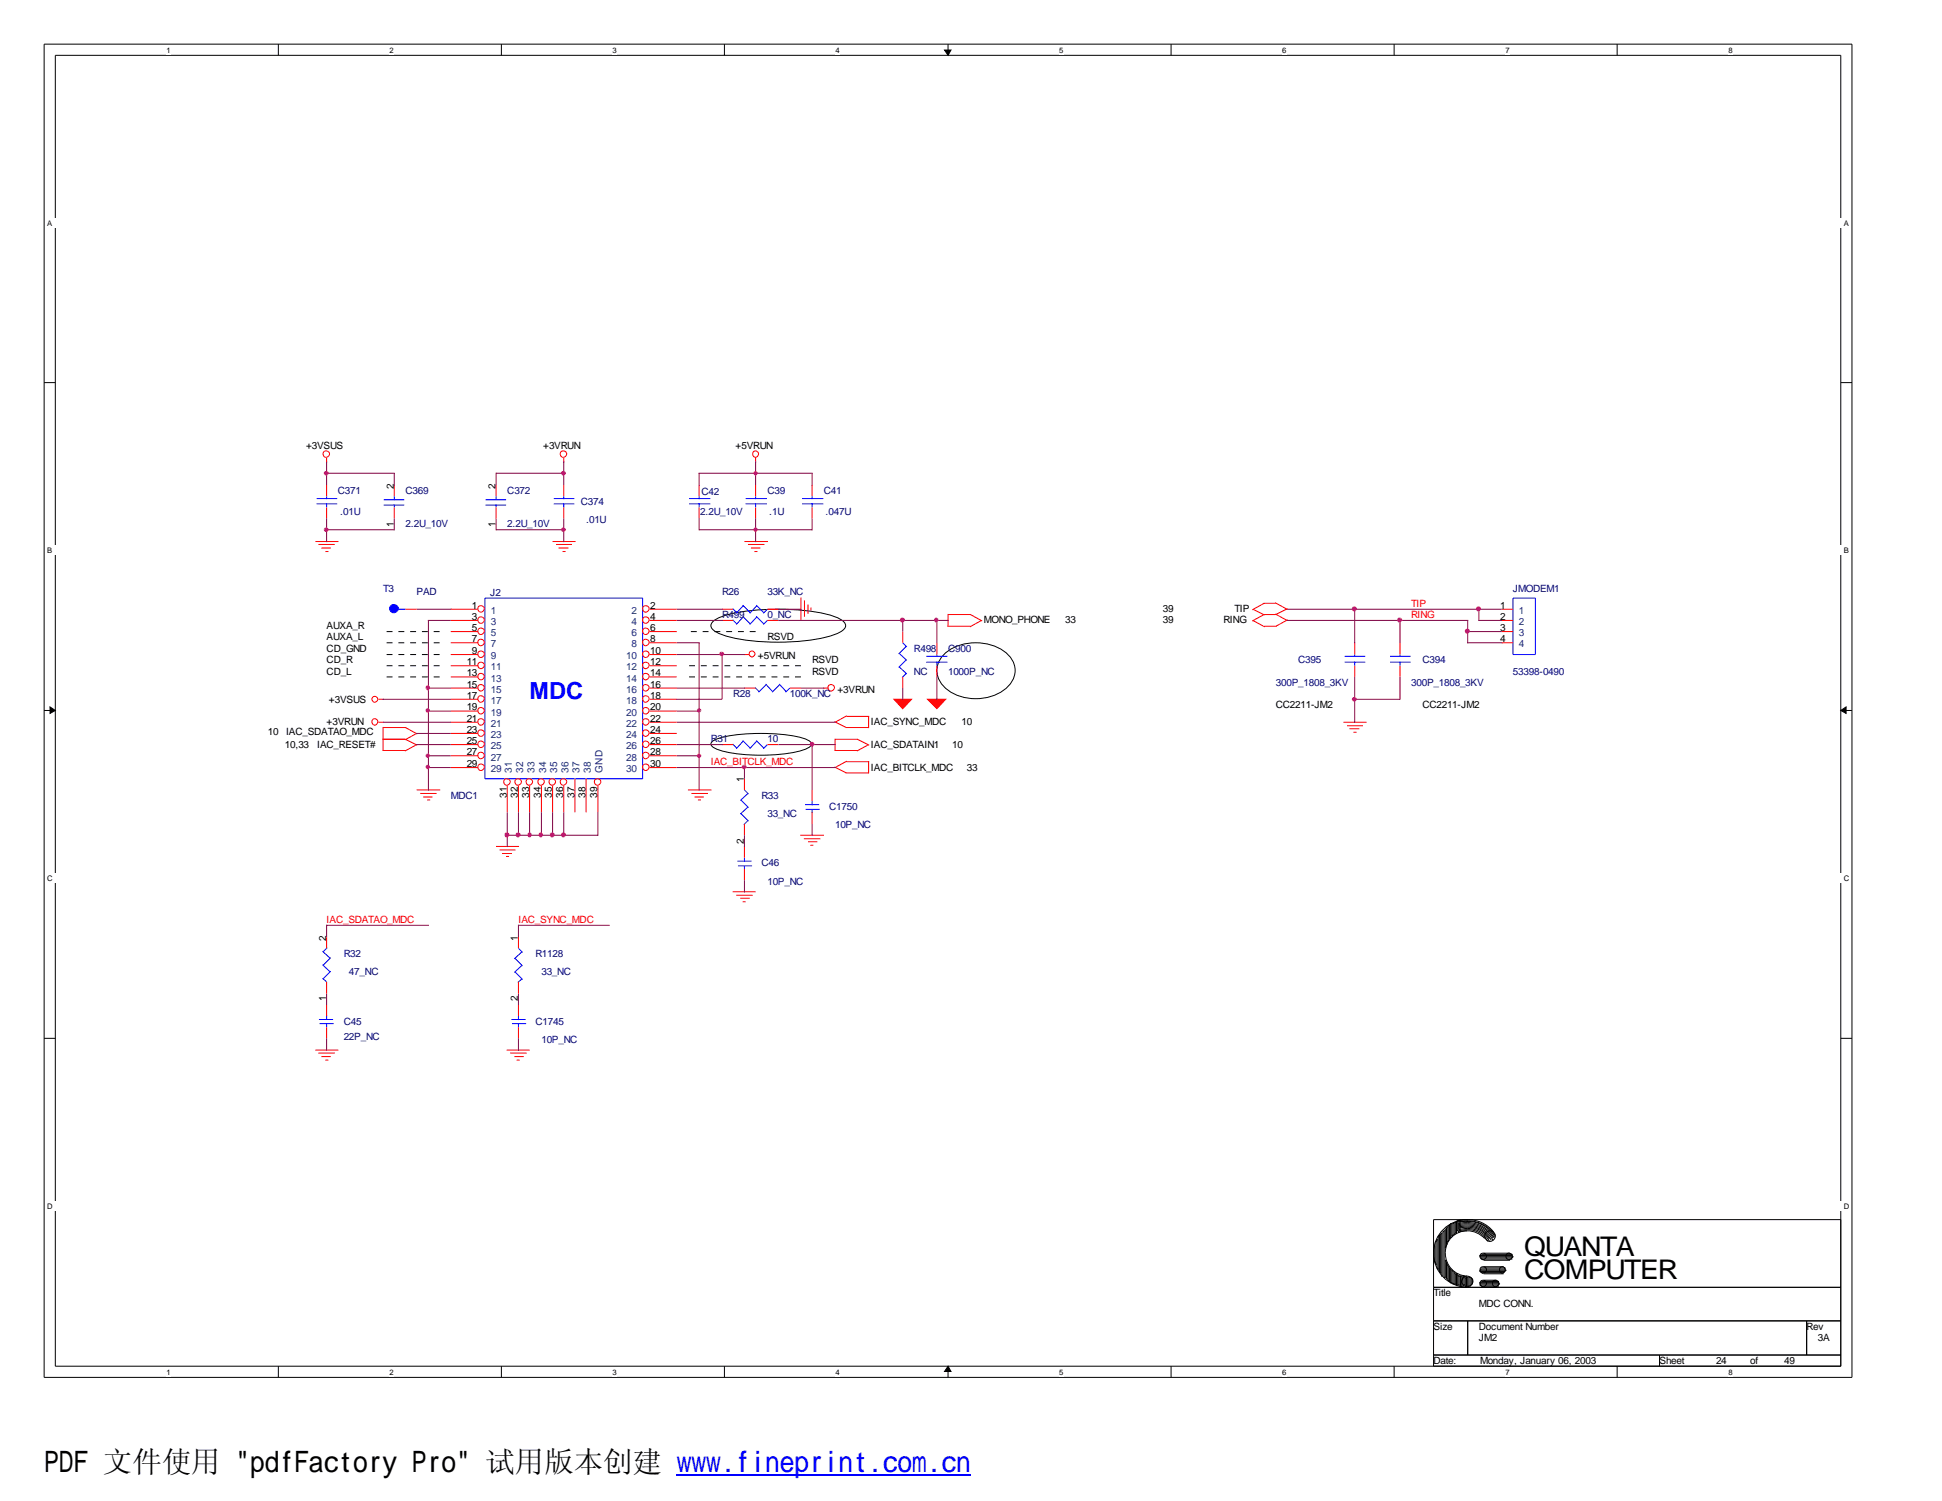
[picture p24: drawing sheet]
<svg xmlns="http://www.w3.org/2000/svg" width="279mm" height="216mm" viewBox="0 0 279 216" stroke-linecap="round" stroke-linejoin="round" font-family="sans-serif">
<defs><g id="words">
<text font-size="4.2" x="6.3" y="211.7">PDF 文件使用 &quot;pdfFactory Pro&quot; 试用版本创建 www.fineprint.com.cn</text>
<g font-size="3.9">
<text x="219.3" y="180.6">QUANTA</text>
<text x="219.3" y="184">COMPUTER</text>
</g>
<text font-size="3.4" fill="#00f" x="76.2" y="100.5">MDC</text>
<g font-size="1.4">
<text x="44" y="64.5">+3VSUS</text>
<text x="78.1" y="64.5">+3VRUN</text>
<text x="105.8" y="64.5">+5VRUN</text>
<text x="56.6" y="70.3" transform="rotate(-90 56.6 70.3)">2</text>
<text x="71.3" y="70.3" transform="rotate(-90 71.3 70.3)">2</text>
<text x="56.6" y="75.8" transform="rotate(-90 56.6 75.8)">1</text>
<text x="71.3" y="75.8" transform="rotate(-90 71.3 75.8)">1</text>
<text x="67.9" y="87.5">1</text>
<text x="67.9" y="89.2">3</text>
<text x="93.6" y="87.5">2</text>
<text x="93.6" y="89.2">4</text>
<text x="141.6" y="89.7">MONO_PHONE</text>
<text x="153.2" y="89.7">33</text>
<text x="167.3" y="88.1">39</text>
<text x="167.3" y="89.7">39</text>
<text x="176" y="89.7">RING</text>
<text x="177.6" y="88.1">TIP</text>
<text x="215.8" y="87.5">1</text>
<text x="215.8" y="89.2">2</text>
<text x="47" y="90.5">AUXA_R</text>
<text x="47" y="92.1">AUXA_L</text>
<text x="47" y="95.4">CD_R</text>
<text x="47" y="93.7">CD_GND</text>
<text x="67.1" y="95.7">11</text>
<text x="67.9" y="90.8">5</text>
<text x="67.9" y="92.4">7</text>
<text x="67.9" y="94.1">9</text>
<text x="93.6" y="90.8">6</text>
<text x="93.6" y="92.4">8</text>
<text x="93.6" y="94.1">10</text>
<text x="93.6" y="95.7">12</text>
<text x="109.1" y="94.7">+5VRUN</text>
<text x="110.4" y="92.1">RSVD</text>
<text x="116.8" y="95.4">RSVD</text>
<text x="215.8" y="90.8">3</text>
<text x="215.8" y="92.4">4</text>
<text x="47" y="97">CD_L</text>
<text x="47.3" y="101.1">+3VSUS</text>
<text x="67.1" y="97.3">13</text>
<text x="67.1" y="98.9">15</text>
<text x="67.1" y="100.5">17</text>
<text x="93.6" y="97.3">14</text>
<text x="93.6" y="98.9">16</text>
<text x="93.6" y="100.5">18</text>
<text x="116.8" y="97">RSVD</text>
<text x="120.5" y="99.7">+3VRUN</text>
<text x="183.6" y="101.9">CC2211-JM2</text>
<text x="204.6" y="101.9">CC2211-JM2</text>
<text x="38.5" y="105.7">10</text>
<text x="41" y="107.6">10,33</text>
<text x="41.1" y="105.7">IAC_SDATAO_MDC</text>
<text x="45.6" y="107.6">IAC_RESET#</text>
<text x="47" y="104.3">+3VRUN</text>
<text x="67.1" y="102.2">19</text>
<text x="67.1" y="103.8">21</text>
<text x="67.1" y="105.4">23</text>
<text x="67.1" y="107">25</text>
<text x="93.6" y="102.2">20</text>
<text x="93.6" y="103.8">22</text>
<text x="93.6" y="105.4">24</text>
<text x="93.6" y="107">26</text>
<text x="125.3" y="104.3">IAC_SYNC_MDC</text>
<text x="125.3" y="107.6">IAC_SDATAIN1</text>
<text x="137" y="107.6">10</text>
<text x="138.3" y="104.3">10</text>
<text x="67.1" y="108.6">27</text>
<text x="67.1" y="110.3">29</text>
<text x="93.6" y="108.6">28</text>
<text x="93.6" y="110.3">30</text>
<text x="107" y="112.5" transform="rotate(-90 107 112.5)">1</text>
<text x="125.3" y="110.8">IAC_BITCLK_MDC</text>
<text x="139.1" y="110.8">33</text>
<text x="72.9" y="114.8" transform="rotate(-90 72.9 114.8)">31</text>
<text x="74.5" y="114.8" transform="rotate(-90 74.5 114.8)">32</text>
<text x="76.1" y="114.8" transform="rotate(-90 76.1 114.8)">33</text>
<text x="77.8" y="114.8" transform="rotate(-90 77.8 114.8)">34</text>
<text x="79.4" y="114.8" transform="rotate(-90 79.4 114.8)">35</text>
<text x="81" y="114.8" transform="rotate(-90 81 114.8)">36</text>
<text x="82.6" y="114.8" transform="rotate(-90 82.6 114.8)">37</text>
<text x="84.2" y="114.8" transform="rotate(-90 84.2 114.8)">38</text>
<text x="85.9" y="114.8" transform="rotate(-90 85.9 114.8)">39</text>
<text x="107" y="121.3" transform="rotate(-90 107 121.3)">2</text>
<text x="46.9" y="135.3" transform="rotate(-90 46.9 135.3)">2</text>
<text x="74.5" y="135.3" transform="rotate(-90 74.5 135.3)">1</text>
<text x="46.9" y="144" transform="rotate(-90 46.9 144)">1</text>
<text x="74.5" y="144" transform="rotate(-90 74.5 144)">2</text>
<text x="206.2" y="186.4">Title</text>
<text x="206.2" y="191.3">Size</text>
<text x="212.8" y="188">MDC CONN.</text>
<text x="212.8" y="191.3">Document Number</text>
<text x="259.9" y="191.3">Rev</text>
<text x="206.2" y="196.2">Date:</text>
<text x="212.8" y="193">JM2</text>
<text x="212.9" y="196.2">Monday, January 06, 2003</text>
<text x="238.8" y="196.2">Sheet</text>
<text x="246.9" y="196.2">24</text>
<text x="251.8" y="196.2">of</text>
<text x="256.7" y="196.2">49</text>
<text x="261.5" y="193">3A</text>
</g>
<g font-size="1.4" fill="#000080">
<text x="48.6" y="71">C371</text>
<text x="58.3" y="71">C369</text>
<text x="73" y="71">C372</text>
<text x="100.9" y="71.2">C42</text>
<text x="110.4" y="71">C39</text>
<text x="118.5" y="71">C41</text>
<text x="48.9" y="74.1">.01U</text>
<text x="58.3" y="75.9">2.2U_10V</text>
<text x="73" y="75.9">2.2U_10V</text>
<text x="83.6" y="72.6">C374</text>
<text x="84.3" y="75.3">.01U</text>
<text x="100.8" y="74.1">2.2U_10V</text>
<text x="110.7" y="74.1">.1U</text>
<text x="118.8" y="74.1">.047U</text>
<text x="55.1" y="85.2">T3</text>
<text x="59.9" y="85.6">PAD</text>
<text x="70.5" y="85.8">J2</text>
<text x="103.9" y="88.9">R499</text>
<text x="103.9" y="85.6">R26</text>
<text x="110.4" y="88.9">0_NC</text>
<text x="110.4" y="85.6">33K_NC</text>
<text x="217.7" y="85.2">JMODEM1</text>
<text x="131.5" y="93.7">R498</text>
<text x="136.4" y="93.7">C900</text>
<text x="186.8" y="95.4">C395</text>
<text x="204.6" y="95.4">C394</text>
<text x="105.5" y="100.2">R28</text>
<text x="113.6" y="100.2">100K_NC</text>
<text x="131.5" y="97">NC</text>
<text x="136.4" y="97">1000P_NC</text>
<text x="183.6" y="98.6">300P_1808_3KV</text>
<text x="203" y="98.6">300P_1808_3KV</text>
<text x="217.7" y="97">53398-0490</text>
<text x="102.3" y="106.8">R31</text>
<text x="110.4" y="106.8">10</text>
<text x="64.9" y="114.9">MDC1</text>
<text x="109.6" y="114.9">R33</text>
<text x="110.4" y="117.5">33_NC</text>
<text x="119.3" y="116.5">C1750</text>
<text x="120.1" y="119.1">10P_NC</text>
<text x="109.6" y="124.6">C46</text>
<text x="110.4" y="127.3">10P_NC</text>
<text x="49.4" y="137.7">R32</text>
<text x="77" y="137.7">R1128</text>
<text x="50.2" y="140.3">47_NC</text>
<text x="77.9" y="140.3">33_NC</text>
<text x="49.4" y="147.4">C45</text>
<text x="49.4" y="149.5">22P_NC</text>
<text x="77" y="147.4">C1745</text>
<text x="77.9" y="150">10P_NC</text>
</g>
<g font-size="1.4" fill="#004080">
<text x="70.6" y="88.3">1</text>
<text x="70.6" y="89.9">3</text>
<text x="90.8" y="88.3">2</text>
<text x="90.8" y="89.9">4</text>
<text x="218.5" y="88.3">1</text>
<text x="218.5" y="89.9">2</text>
<text x="70.6" y="91.5">5</text>
<text x="70.6" y="93.1">7</text>
<text x="70.6" y="94.8">9</text>
<text x="90.1" y="94.8">10</text>
<text x="90.8" y="91.5">6</text>
<text x="90.8" y="93.1">8</text>
<text x="218.5" y="91.5">3</text>
<text x="218.5" y="93.1">4</text>
<text x="70.6" y="96.4">11</text>
<text x="70.6" y="98">13</text>
<text x="70.6" y="99.7">15</text>
<text x="70.6" y="101.3">17</text>
<text x="90.1" y="96.4">12</text>
<text x="90.1" y="98">14</text>
<text x="90.1" y="99.7">16</text>
<text x="90.1" y="101.3">18</text>
<text x="70.6" y="103">19</text>
<text x="70.6" y="104.6">21</text>
<text x="70.6" y="106.2">23</text>
<text x="70.6" y="107.8">25</text>
<text x="90.1" y="103">20</text>
<text x="90.1" y="104.6">22</text>
<text x="90.1" y="106.2">24</text>
<text x="90.1" y="107.8">26</text>
<text x="70.6" y="109.4">27</text>
<text x="70.6" y="111.1">29</text>
<text x="73.7" y="111.2" transform="rotate(-90 73.7 111.2)">31</text>
<text x="75.3" y="111.2" transform="rotate(-90 75.3 111.2)">32</text>
<text x="76.9" y="111.2" transform="rotate(-90 76.9 111.2)">33</text>
<text x="78.6" y="111.2" transform="rotate(-90 78.6 111.2)">34</text>
<text x="80.2" y="111.2" transform="rotate(-90 80.2 111.2)">35</text>
<text x="81.8" y="111.2" transform="rotate(-90 81.8 111.2)">36</text>
<text x="83.4" y="111.2" transform="rotate(-90 83.4 111.2)">37</text>
<text x="85" y="111.2" transform="rotate(-90 85 111.2)">38</text>
<text x="86.7" y="111.2" transform="rotate(-90 86.7 111.2)">GND</text>
<text x="90.1" y="109.4">28</text>
<text x="90.1" y="111.1">30</text>
</g>
<g font-size="1.4" fill="#f00">
<text x="203" y="88.9">RING</text>
<text x="203" y="87.3">TIP</text>
<text x="102.3" y="110">IAC_BITCLK_MDC</text>
<text x="47" y="132.8">IAC_SDATAO_MDC</text>
<text x="74.6" y="132.8">IAC_SYNC_MDC</text>
</g>
<g font-size="1.1">
<text x="24" y="7.6">1</text>
<text x="56" y="7.6">2</text>
<text x="88.1" y="7.6">3</text>
<text x="120.2" y="7.6">4</text>
<text x="152.4" y="7.6">5</text>
<text x="184.5" y="7.6">6</text>
<text x="216.6" y="7.6">7</text>
<text x="248.7" y="7.6">8</text>
<text x="6.8" y="32.5">A</text>
<text x="265.3" y="32.5">A</text>
<text x="6.8" y="79.6">B</text>
<text x="265.3" y="79.6">B</text>
<text x="6.8" y="126.7">C</text>
<text x="265.3" y="126.7">C</text>
<text x="6.8" y="173.9">D</text>
<text x="265.3" y="173.9">D</text>
<text x="24" y="197.8">1</text>
<text x="56" y="197.8">2</text>
<text x="88.1" y="197.8">3</text>
<text x="120.2" y="197.8">4</text>
<text x="152.4" y="197.8">5</text>
<text x="184.5" y="197.8">6</text>
<text x="216.6" y="197.8">7</text>
<text x="248.7" y="197.8">8</text>
</g>
</g></defs>
<path d="M6.3 6.3h260.1v191.8h-260.1zM8 8h256.8v188.5h-256.8z" fill="none" stroke="#000" stroke-width=".14"/>
<g fill="#fff">
<path d="M24 6.5h.6v1.4h-.6z"/>
<path d="M24 196.7h.6v1.3h-.6z"/>
</g>
<path d="M40 6.3v1.7M40 196.5v1.6" fill="none" stroke="#000" stroke-width=".14"/>
<g fill="#fff">
<path d="M56 6.5h.6v1.4h-.6z"/>
<path d="M56 196.7h.6v1.3h-.6z"/>
</g>
<path d="M72.1 6.3v1.7M72.1 196.5v1.6" fill="none" stroke="#000" stroke-width=".14"/>
<g fill="#fff">
<path d="M88.1 6.5h.6v1.4h-.6z"/>
<path d="M88.1 196.7h.6v1.3h-.6z"/>
</g>
<path d="M104.2 6.3v1.7M104.2 196.5v1.6" fill="none" stroke="#000" stroke-width=".14"/>
<g fill="#fff">
<path d="M120.2 6.5h.6v1.4h-.6z"/>
<path d="M120.2 196.7h.6v1.3h-.6z"/>
</g>
<path d="M136.4 6.3v1.7M136.4 196.5v1.6" fill="none" stroke="#000" stroke-width=".14"/>
<g fill="#000" stroke="#000" stroke-width=".14">
<path d="M135.9 7.2h.9l-.4 .8z" fill-rule="evenodd"/>
<path d="M136.4 196.5l.4 .8h-.9z" fill-rule="evenodd"/>
</g>
<g fill="#fff">
<path d="M152.4 6.5h.6v1.4h-.6z"/>
<path d="M152.4 196.7h.6v1.3h-.6z"/>
</g>
<path d="M168.5 6.3v1.7M168.5 196.5v1.6" fill="none" stroke="#000" stroke-width=".14"/>
<g fill="#fff">
<path d="M184.5 6.5h.6v1.4h-.6z"/>
<path d="M184.5 196.7h.6v1.3h-.6z"/>
</g>
<path d="M200.6 6.3v1.7M200.6 196.5v1.6" fill="none" stroke="#000" stroke-width=".14"/>
<g fill="#fff">
<path d="M216.6 6.5h.6v1.4h-.6z"/>
<path d="M216.6 196.7h.6v1.3h-.6z"/>
</g>
<path d="M232.7 6.3v1.7M232.7 196.5v1.6" fill="none" stroke="#000" stroke-width=".14"/>
<g fill="#fff">
<path d="M248.7 6.5h.6v1.4h-.6z"/>
<path d="M248.7 196.7h.6v1.3h-.6z"/>
<path d="M6.8 31.4h259.2v1.4h-259.2z"/>
<path d="M6.8 78.5h259.2v1.3h-259.2z"/>
</g>
<path d="M6.3 55h1.7M264.8 55h1.6" fill="none" stroke="#000" stroke-width=".14"/>
<path d="M6.8 125.6h259.2v1.4h-259.2z" fill="#fff"/>
<path d="M6.3 102.2h1.7M264.8 102.2h1.6" fill="none" stroke="#000" stroke-width=".14"/>
<g fill="#000" stroke="#000" stroke-width=".14">
<path d="M7.2 101.7l.8 .5-.8 .4z" fill-rule="evenodd"/>
<path d="M264.8 102.2l.8-.5v.9z" fill-rule="evenodd"/>
</g>
<path d="M6.8 172.8h259.2v1.4h-259.2z" fill="#fff"/>
<g fill="none" stroke="#000" stroke-width=".14">
<path d="M102.7 89.3a11.3 11.3 0 0 1 5.2-1.5 31.7 31.7 0 0 1 12.2 .9 1.95 1.95 0 0 1 1.6 1.3 1.98 1.98 0 0 1-1.6 1.3 30.8 30.8 0 0 1-16 .1l-1.3-.7-.4-.3-.1-.4 .1-.4zM136.1 93.9a7.3 7.3 0 0 1 8.6 0 3.2 3.2 0 0 1 0 5.1 7.1 7.1 0 0 1-8.6 0 3.2 3.2 0 0 1 0-5.1zM102.4 106.7a8.7 8.7 0 0 1 4.6-1.1 25.5 25.5 0 0 1 8.8 .6l.8 .5 .2 .3a2.05 2.05 0 0 1-1.8 1 25.2 25.2 0 0 1-11.7-.2l-.9-.5-.1-.3zM6.3 149.4h1.7M264.8 149.4h1.6M206.2 175.4h58.6v21.1h-58.6zM206.4 179.2v2.3M206.6 178.6v3.3M206.8 178.3v4.2M206.8 178.2l-.2 .4M206.9 177.9v4.6M207.1 177.6v5.4"/>
<path d="M207.2 177.5l-.3 .5M207.3 177.5v5.5M207.4 177.4v6.2M207.5 177.3l-.2 .2M207.6 177.1v6.5M207.8 177v6.8M207.9 177l-.3 .2M207.9 176.7v2.9M208.1 176.6v2.4M208.2 176.5v2.2M208.2 178.9l-.3 .6M208.3 176.4l-.2 .3"/>
<path d="M208.4 176.3v2.2M208.4 178.4l-.2 .2M208.5 176.2v2M208.6 176.1l-.2 .3M208.7 175.9v2.1M208.7 176h.3M208.8 177.9l-.3 .2M208.9 176v1.9M209 175.9v1.7M209.1 177.5l-.2 .3M209.2 175.9v1.7M209.3 175.8l-.3 .2"/>
<path d="M209.4 175.8v1.6M209.5 177.3l-.3 .2M209.5 175.7v1.8M209.6 177l.3 .2M209.7 175.6v1.4M209.8 176.7a4.1 4.1 0 0 1 4.5 1.5M209.8 176.5a4.1 4.1 0 0 1 4.7 1.9M209.8 176.4a4.4 4.4 0 0 1 5 2M209.8 176.2a4.5 4.5 0 0 1 5 1.9M209.8 176a4.6 4.6 0 0 1 5.2 2.1M209.9 177a3.6 3.6 0 0 1 4.1 1.6M209.9 176.9a3.8 3.8 0 0 1 4.4 1.7"/>
<path d="M209.9 175.8l1.2-.2a4.8 4.8 0 0 1 4 2.1M209.9 175.6v1.7M210 175.8l1.1-.1a4.5 4.5 0 0 1 4 2.2M210 175.5l-.3 .2M210.1 175.6v1.4M211.1 175.4a4.7 4.7 0 0 1 3.8 1.8M211.1 175.4a4.9 4.9 0 0 0-4.9 4.9 4.9 4.9 0 0 0 4.9 4.9M211.1 177a3.4 3.4 0 0 1 2.5 1.1M211.1 177a3.3 3.3 0 0 0-3.2 3.3 3.3 3.3 0 0 0 3.2 3.3M211.1 175.4h-.4a1.71 1.71 0 0 0-1.3 .5M211.1 177l-1.1 .2M206.2 185.2h58.6"/>
<path d="M206.2 190h58.6M206.2 194.9h58.6M206.4 181.4l.3 .5M206.8 182.4l.2 .2M207.1 182.9l.2 .2M207.8 183.7h.2M207.9 181.2v2.5M207.9 181.3l.3 .4M208.1 181.6v2.3M208.1 183.8l.2 .3M208.2 181.8v2.2M208.2 181.9l.2 .4"/>
<path d="M208.4 184.1l.2 .3M208.4 182.2v2M208.5 182.3v2M208.5 182.4l.3 .2M208.7 184.5h.3M208.7 182.5v2.1M208.9 182.7l.2 .3M208.9 182.6v1.9M209 184.7h.3M209 182.9v1.8M209.2 183l.3 .3M209.2 183v1.7"/>
<path d="M209.4 183.2v1.5M209.4 184.7l.2 .2M209.5 183.1v1.7M209.5 183.2l.3 .3M209.7 184.8h.3M209.7 183.4v1.5M209.9 183.4v1.4M209.9 183.6h.5M210 185h.3M210.1 184.8h.1M210.1 183.6v1.3M210.1 183.5v1.3"/>
<path d="M210.3 183.6v1.5M210.5 183.6v1.5M210.6 183.5l-.5 1.5M210.7 183.5v1.3M210.7 183.6l.2 .3M210.7 184.7l-.2 .3M210.8 185h.3M210.8 183.8v1.3M211 183.7h.2M211 183.6v1.4M211.2 183.7v1.4M211.2 190v4.9"/>
<path d="M211.2 185h.2M211.3 183.7h.3M211.3 183.6v1.4M211.5 183.7v1.4M211.7 183.7v1.1M211.7 183.8l.2 .3M211.8 184.7l-.3 .3M211.8 184v.7M212.9 180.6h4.6M212.9 182.9h3.6M212.9 184.5h2.7M212.9 184.8h2.7"/>
<path d="M212.9 180.6v.2M212.9 184.5v.2M212.9 180.8h4.9M212.9 182.7h3.8M212.9 182.9l.5 .2M212.9 184.7h2.9M212.9 184.8l.5 .3M213 180.9h4.5M213 182.5h3.5M213.1 180.4h4.5M213.1 180.9l.3 .3M213.1 182.4h3.5"/>
<path d="M213.1 182.5l-.2 .3M213.1 184.3h2.5M213.3 181.1h4.3M213.3 183h3.1M213.3 185h2.3M213.4 184.1h1.9M213.4 183.2h2.9M213.4 182.2h2.9M213.4 181.3h3.9M213.4 180.3h3.9M215.6 184.3v.3M215.7 184.7l-.2 .2"/>
<path d="M216.5 182.4v.2M216.7 182.7l-.3 .3M217.5 180.4v.3M217.7 180.8l-.3 .2M238.8 194.9v1.6M259.9 190v4.9"/>
<circle cx="214.4" cy="177.8" r=".75"/>
<circle cx="211.1" cy="184.3" r=".79"/>
<circle cx="213.4" cy="182.7" r=".48"/>
<circle cx="213.4" cy="180.7" r=".48"/>
<circle cx="213.4" cy="184.6" r=".48"/>
<circle cx="215.2" cy="184.6" r=".48"/>
<circle cx="216.1" cy="182.7" r=".45"/>
<circle cx="217.1" cy="180.7" r=".48"/>
</g>
<path d="M63.2 90.8h-8.2M63.2 92.5h-8.2M63.2 95.8h-8.2M63.2 97.4h-8.2M63.2 94.1h-8.2M108.7 90.8h-9.8M115.2 95.8h-16.3M115.2 97.4h-16.3" fill="none" stroke="#000" stroke-width=".14" stroke-dasharray=".8" stroke-linecap="butt"/>
<g fill="none" stroke="#f00" stroke-width=".14">
<path d="M45.4 77.9h3.3M45.8 78.3h2.4M46.2 78.8h1.4M46.8 79.3h.4M47 65.9v.6M47 69.8v1.6M47 73v1.6M56.7 69.8v1.6M56.7 73v1.6M71.4 69.8v1.6M71.4 73v1.6M79.5 77.9h3.3"/>
<path d="M80 78.3h2.3M80.3 78.8h1.5M80.9 79.3h.5M81.1 65.9v.6M81.1 69.8v1.6M81.1 73v1.6M100.6 69.8v1.6M100.6 73v1.6M107.1 77.9h3.4M107.6 78.3h2.4M108 78.8h1.4M108.5 79.3h.5"/>
<path d="M108.7 65.9v.6M108.7 69.8v1.6M108.7 73v1.6M116.8 69.8v1.6M116.8 73v1.6M58.3 87.6h1.6M64.9 94.1h3.8M64.9 99h3.8M64.9 89.2h3.8M64.9 87.6h3.8M64.9 90.8h3.8M64.9 92.5h3.8"/>
<path d="M64.9 95.8h3.8M64.9 97.4h3.8M93.5 94.1h3.9M93.5 99h3.9M93.5 89.2h3.9M93.5 87.6h3.9M93.5 90.8h3.9M93.5 92.5h3.9M93.5 95.8h3.9M93.5 97.4h3.9M103.9 89.2h1.6M103.9 87.6h1.6"/>
<path d="M107 94.1h.8M107.1 99h1.6M110.4 89.2h1.6M110.4 87.6h1.6M113.6 99h1.6M115.2 85.9v3.3M115.7 86.4v2.3M116.2 87v1.3M116.7 87.4v.4M118.4 99h.7M129.9 90.8v1.7M129.9 97.4v1.6"/>
<path d="M134.8 92.5v1.6M134.8 95.8v1.6M136.3 90.1h3.3M136.4 88.4h3.3M136.4 88.3v1.8M139.6 88.4l1.7 .9M141.2 89.2l-1.7 1M180.3 87.6l1.6 .9M180.3 89.2l1.6 1M181.8 88.4h1.8M181.8 86.8h1.8M181.9 90.1h1.7"/>
<path d="M181.9 86.8l-1.7 .9M181.9 88.4l-1.7 .9M183.5 86.7l1.7 .9M183.5 88.3l1.7 .9M185.3 87.5l-1.7 .9M185.3 89.2l-1.7 .9M194.9 92.5v1.6M194.9 95.8v1.6M201.4 92.5v1.6M201.4 95.8v1.6M216.1 89.2h1.6M216.1 87.6h1.6"/>
<path d="M216.1 90.8h1.6M216.1 92.5h1.6M54.4 100.6h.8M54.4 103.9h.8M55 106.3h3.4M55 107.9h3.3M55.1 104.6h3.3M55.1 104.6v3.3M58.3 104.6l1.7 1M58.3 106.3l1.7 .9M59.9 113.6h3.4M59.9 105.5l-1.6 .9"/>
<path d="M59.9 107.1l-1.6 .9M60.5 114.1h2.3M60.9 114.6h1.3M61.5 115.1h.4M64.9 100.6h3.8M64.9 103.9h3.8M64.9 102.3h3.8M64.9 105.5h3.8M64.9 107.1h3.8M64.9 108.7h3.8M64.9 110.4h3.8M73 113v3.8"/>
<path d="M74.6 113v3.8M76.2 113v3.8M77.9 113v3.8M79.5 113v3.8M81.1 113v3.8M82.7 112v4.8M84.3 112v4.8M86 113v3.8M93.5 100.6h3.9M93.5 103.9h3.9M93.5 102.3h3.9M93.5 105.5h3.9"/>
<path d="M93.5 107.1h3.9M93.5 108.7h3.9M93.5 110.4h3.9M99 113.6h3.4M99.5 114.1h2.4M99.9 114.6h1.4M100.4 115.1h.4M103.9 107.1h1.6M107.1 112v1.6M107.1 118.5v1.6M110.4 107.1h1.6M116.8 113.6v1.6"/>
<path d="M116.8 116.8v1.7M120.1 107.9h3.3M120.1 103.8l1.7 .8M120.1 110.3l1.7 .9M120.1 106.3h3.3M120.1 106.3v1.6M121.7 104.6h3.3M121.7 111.2h3.3M121.8 103h3.3M121.8 109.6h3.3M121.8 103l-1.7 .9M121.8 109.5l-1.7 .9"/>
<path d="M123.4 106.3l1.7 .9M125 103v1.7M125 109.6v1.7M125 107.1l-1.7 .9M193.3 103.9h3.3M193.8 104.4h2.3M194.1 104.8h1.5M194.7 105.3h.5M47 134.8v1.6M71.4 121.8h3.3M71.9 122.3h2.3M72.2 122.8h1.5"/>
<path d="M72.8 123.2h.4M74.6 134.8v1.6M105.4 128.3h3.3M105.9 128.8h2.4M106.5 129.2h1.4M106.8 129.7h.5M107.1 121.8v1.6M107.1 125v1.7M115.1 120.1h3.4M115.7 120.6h2.3M116.2 121.1h1.4M116.6 121.6h.4"/>
<path d="M45.4 151h3.3M45.8 151.5h2.4M46.2 152h1.4M46.8 152.5h.4M47 141.2v1.7M47 144.5v1.6M47 147.7v1.7M72.9 151h3.3M73.4 151.5h2.4M74 152h1.4M74.3 152.5h.5M74.6 141.2v1.7"/>
<path d="M74.6 144.5v1.6M74.6 147.7v1.7"/>
<circle cx="46.9" cy="65.3" r=".48"/>
<circle cx="81.1" cy="65.3" r=".48"/>
<circle cx="108.7" cy="65.3" r=".45"/>
<circle cx="69.2" cy="87.6" r=".48"/>
<circle cx="69.2" cy="98.9" r=".48"/>
<circle cx="69.2" cy="89.2" r=".48"/>
<circle cx="69.2" cy="90.8" r=".48"/>
<circle cx="69.2" cy="95.7" r=".48"/>
<circle cx="69.2" cy="97.3" r=".48"/>
<circle cx="69.2" cy="92.4" r=".48"/>
<circle cx="69.2" cy="94.1" r=".48"/>
<circle cx="92.9" cy="87.6" r=".48"/>
<circle cx="92.9" cy="97.3" r=".48"/>
<circle cx="92.9" cy="90.8" r=".48"/>
<circle cx="92.9" cy="98.9" r=".48"/>
<circle cx="92.9" cy="89.2" r=".48"/>
<circle cx="92.9" cy="95.7" r=".48"/>
<circle cx="92.9" cy="92.4" r=".48"/>
<circle cx="92.9" cy="94.1" r=".48"/>
<circle cx="108.2" cy="94.1" r=".42"/>
<circle cx="119.6" cy="98.9" r=".48"/>
<circle cx="53.9" cy="103.8" r=".45"/>
<circle cx="53.9" cy="100.6" r=".42"/>
<circle cx="69.2" cy="100.5" r=".48"/>
<circle cx="69.2" cy="110.4" r=".48"/>
<circle cx="69.2" cy="108.7" r=".48"/>
<circle cx="69.2" cy="105.4" r=".48"/>
<circle cx="69.2" cy="103.8" r=".48"/>
<circle cx="69.2" cy="102.2" r=".48"/>
<circle cx="69.2" cy="107.1" r=".48"/>
<circle cx="72.9" cy="112.5" r=".48"/>
<circle cx="74.5" cy="112.5" r=".48"/>
<circle cx="76.1" cy="112.5" r=".48"/>
<circle cx="77.8" cy="112.5" r=".48"/>
<circle cx="79.5" cy="112.5" r=".48"/>
<circle cx="81.1" cy="112.5" r=".48"/>
<circle cx="86" cy="112.5" r=".48"/>
<circle cx="92.9" cy="110.4" r=".48"/>
<circle cx="92.9" cy="100.5" r=".48"/>
<circle cx="92.9" cy="108.7" r=".48"/>
<circle cx="92.9" cy="103.8" r=".48"/>
<circle cx="92.9" cy="102.2" r=".48"/>
<circle cx="92.9" cy="105.4" r=".48"/>
<circle cx="92.9" cy="107.1" r=".48"/>
</g>
<g fill="#f00" stroke="#f00" stroke-width=".14">
<path d="M128.6 100.6h2.5l-1.2 1.3z" fill-rule="evenodd"/>
<path d="M133.4 100.6h2.7l-1.3 1.3z" fill-rule="evenodd"/>
</g>
<g fill="none" stroke="#00f" stroke-width=".14">
<path d="M45.6 72.5h2.9M45.6 71.7h2.9M47 71.4v.4M47 72.4v.6M55.2 71.9h3M55.2 72.6h3M56.7 71.4v.6M56.7 72.6v.4M69.8 71.9h3M69.8 72.6h3M71.4 71.4v.6M71.4 72.6v.4"/>
<path d="M79.7 72.5h2.9M79.7 71.7h2.9M81.1 71.4v.4M81.1 72.4v.6M99.1 72.5h3.1M99.1 71.7h3.1M100.6 71.4v.4M100.6 72.4v.6M107.3 72.5h3M107.3 71.7h3M108.7 71.4v.4M108.7 72.4v.6"/>
<path d="M115.4 72.5h3M115.4 71.7h3M116.8 71.4v.4M116.8 72.4v.6M57.3 87.6h1M69.8 86h22.7v26h-22.7zM105.4 89.2l.6 .5M105.4 87.5l.6 .6M106.8 88.6l1.1 1.1M106.8 87l1.1 1.1M106.9 88.7l-1 1.1M106.9 87.1l-1 1.1"/>
<path d="M108.6 98.9l.6 .6M108.8 88.6l1.1 1.1M108.8 87l1.1 1.1M108.9 88.7l-1 1.1M108.9 87.1l-1 1.1M110.2 98.4l1 1.1M110.2 98.5l-1.1 1.1M110.4 89.2l-.6 .6M110.4 87.6l-.6 .6M112.1 98.4l1 1.1M112.2 98.5l-1.1 1.1M113.6 99l-.6 .6"/>
<path d="M129.4 94l1.1 1M129.4 95.9l1.1 1M129.9 92.5l.6 .5M130.4 93l-1.1 1.1M130.4 94.9l-1.1 1.1M130.4 96.9l-.6 .6M133.3 95.2h3M133.3 94.4h3M134.8 94.1v.4M134.8 95.2v.6M193.5 95.2h2.9M193.5 94.4h2.9"/>
<path d="M194.9 94.1v.4M194.9 95.2v.6M200 95.2h2.9M200 94.4h2.9M201.4 94.1v.4M201.4 95.2v.6M217.7 86h3.2v8.1h-3.2zM105.4 107l.6 .6M106.6 115.1l1.1 1.1M106.6 117l1.1 1.1M106.8 106.5l1.1 1.1M106.9 106.6l-1 1.1"/>
<path d="M107.1 113.6l.6 .6M107.6 114.1l-1.1 1M107.6 116.1l-1.1 1M107.6 118l-.6 .6M108.8 106.5l1.1 1.1M108.9 106.6l-1 1.1M110.4 107.1l-.6 .6M115.8 115.7h2.1M115.9 116.4h2M116.8 115.2v.6M116.8 116.4v.5M46.4 138.8l1.1 1"/>
<path d="M46.4 136.8l1.1 1M47.1 136.3l-.6 .6M47.6 139.7l-1.1 1.1M47.6 137.8l-1.1 1.1M74.1 137.8l1.1 1.1M74.1 139.8l1.1 1.1M74.6 136.4l.6 .6M75.1 136.9l-1.1 1M75.1 138.9l-1.1 1M106.1 123.9h2M106.2 124.5h2M107.1 123.4v.6"/>
<path d="M107.1 124.5v.6M45.9 146.6h2M46 147.2h2M46.4 140.7l.6 .5M47 146v.6M47 147.2v.5M73.6 146.6h2M73.7 147.2h2M74.6 146.1v.6M74.6 147.2v.6M75.1 140.8l-.6 .5"/>
</g>
<circle cx="56.7" cy="87.5" r=".62" fill="#00f" stroke="#00f" stroke-width=".14"/>
<g fill="none" stroke="#800040" stroke-width=".14">
<path d="M46.9 76.2h9.8M47 66.4v3.4M47 74.6v3.4M47 68.1h9.8M56.7 68.1v1.7M56.7 74.6v1.7M71.4 68.1h9.8M71.4 68v1.8M71.4 74.6v1.7M71.4 76.2h9.8M81.1 66.4v3.4M81.1 74.6v3.4"/>
<path d="M100.5 68.1h16.4M100.6 76.2h16.2M100.6 68.1v1.7M100.6 74.6v1.7M108.7 66.4v3.4M108.7 74.6v3.4M116.8 68.1v1.7M116.8 74.6v1.7M59.9 87.6h5M61.6 99h3.3M61.6 89.2h3.3M61.6 89.2v24.5"/>
<path d="M97.4 87.6h6.6M97.4 99h9.8M97.4 89.2h6.6M97.4 92.5h3.3M97.4 94.1h9.8M100.6 92.5v21.2M103.9 94.1v6.5h-6.6M112 87.6h3.3M112 89.2h24.5M115.2 99h3.4M129.9 89.2v1.6M129.9 99v1.7"/>
<path d="M134.8 89.2v3.3M134.8 97.4v3.3M185.1 87.6h31M185.1 89.2h26.1M194.9 87.6v4.9M194.9 97.4v6.6M201.4 89.2v3.3M201.4 97.4v3.3M211.1 90.8h5M211.2 89.2v3.3M211.2 92.5h5M212.8 89.2h3.4"/>
<path d="M212.8 87.6v1.7M55 100.6h9.9M55.1 103.9h9.8M59.9 105.5h5M59.9 107.1h5M61.6 102.3h3.3M61.6 108.7h3.3M61.6 110.4h3.3M73 116.8v5M74.6 116.8v3.4M76.2 116.8v3.4M77.9 116.8v3.4"/>
<path d="M79.5 116.8v3.4M81.1 116.8v3.4M86 116.8v3.4M97.4 103.9h22.8M97.4 107.1h6.6M97.4 102.3h3.3M97.4 108.7h3.3M97.4 110.4h22.8M107.1 110.3v1.7M112 107.1h8.2M116.8 107v6.6M116.8 118.5v1.7"/>
<path d="M194.8 100.6h6.6M47 133v1.8M47 133.1h14.7M72.9 120.1h13.1M74.6 133.1h13.1M74.6 133v1.8M107.1 120.1v1.7M107.1 126.7v1.7M47 142.9v1.7M47 149.4v1.7M74.6 142.9v1.7M74.6 149.4v1.7"/>
</g>
<g fill="#f0f" stroke="#f0f" stroke-width=".14">
<path d="M61.3 110.2l.3-.1 .2 .2-.2 .3-.2-.1z" fill-rule="evenodd"/>
<path d="M61.4 102h.3l.1 .2-.2 .2-.3-.2z" fill-rule="evenodd"/>
<path d="M108.5 76.1l.2-.2 .3 .3-.3 .3-.2-.1z" fill-rule="evenodd"/>
<path d="M100.4 108.6l.2-.1 .2 .2-.2 .3-.2-.1z" fill-rule="evenodd"/>
<path d="M100.4 102.1l.2-.2 .2 .3-.2 .2h-.2z" fill-rule="evenodd"/>
<path d="M61.3 108.6l.3-.1 .2 .2-.2 .3-.2-.1z" fill-rule="evenodd"/>
<path d="M108.6 67.8l.3 .1 .1 .2-.3 .2-.2-.2z" fill-rule="evenodd"/>
<circle cx="81.1" cy="68.1" r=".28"/>
<circle cx="47" cy="68.1" r=".28"/>
<circle cx="129.8" cy="89.2" r=".31"/>
<circle cx="134.7" cy="89.2" r=".28"/>
<circle cx="201.4" cy="89.2" r=".31"/>
<circle cx="212.7" cy="87.6" r=".31"/>
<circle cx="194.8" cy="87.6" r=".31"/>
<circle cx="79.4" cy="120.1" r=".31"/>
<circle cx="72.9" cy="120.1" r=".31"/>
<circle cx="76.2" cy="120.1" r=".28"/>
<circle cx="47" cy="76.2" r=".28"/>
<circle cx="103.9" cy="94.1" r=".28"/>
<circle cx="77.8" cy="120.1" r=".28"/>
<circle cx="74.5" cy="120.1" r=".31"/>
<circle cx="61.5" cy="98.9" r=".28"/>
<circle cx="81.1" cy="76.2" r=".28"/>
<circle cx="194.9" cy="100.6" r=".28"/>
<circle cx="81.1" cy="120.1" r=".31"/>
<circle cx="211.1" cy="90.8" r=".31"/>
<circle cx="107.1" cy="110.3" r=".28"/>
<circle cx="116.8" cy="107.1" r=".28"/>
</g>
<path d="M97.4 212.1h42.3" fill="none" stroke="#00f" stroke-width=".17"/>
<use href="#words"/>
</svg>
